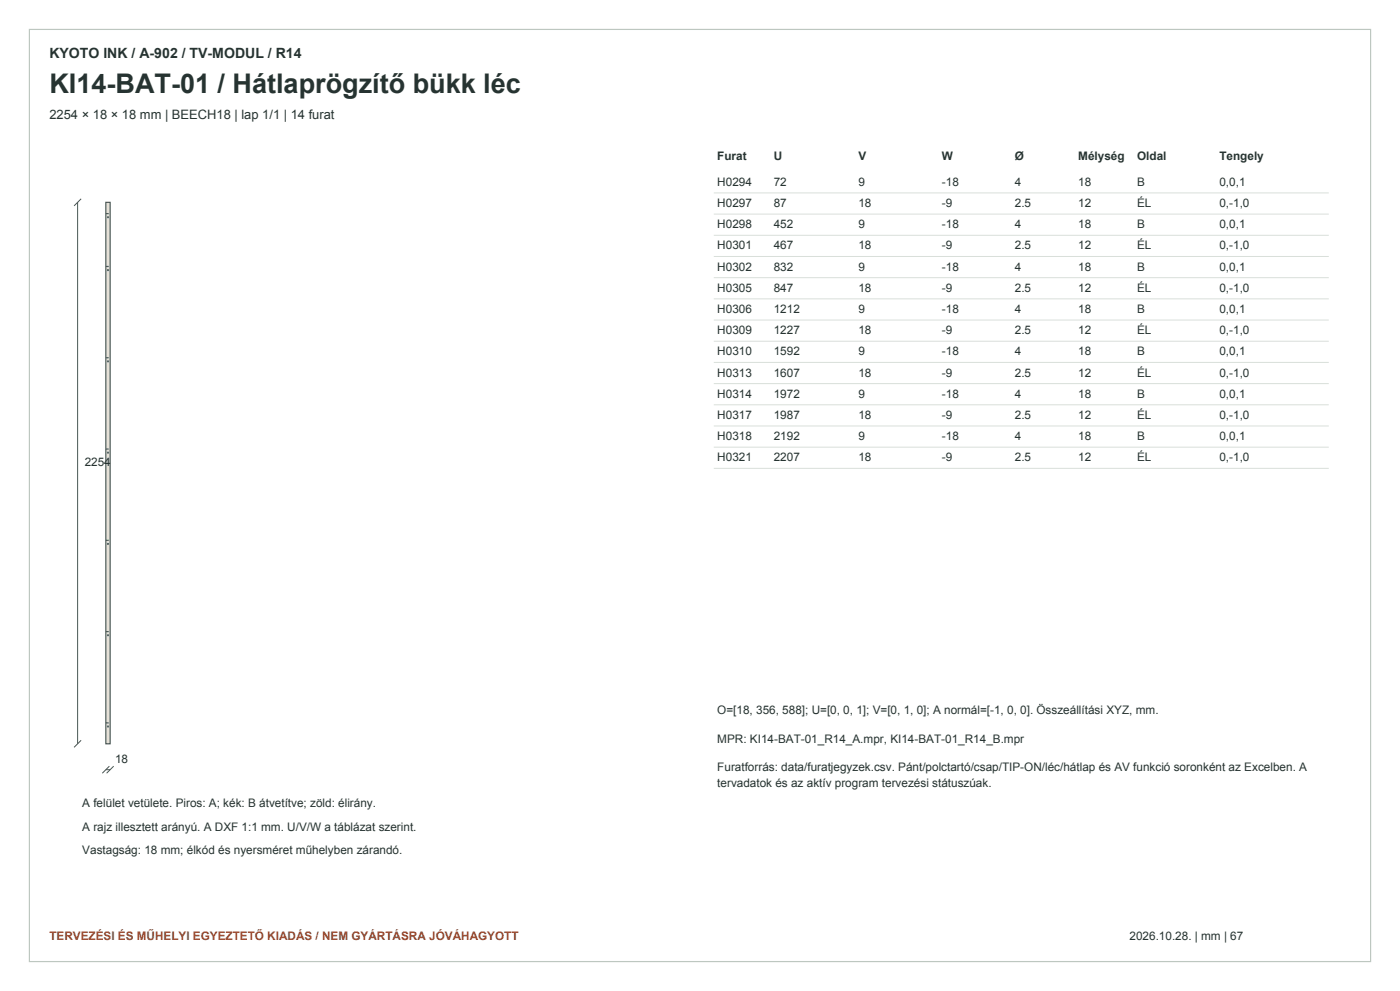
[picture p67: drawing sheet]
<svg xmlns="http://www.w3.org/2000/svg" width="420mm" height="297mm" viewBox="0 0 420 297" stroke-linecap="round" stroke-linejoin="round" font-family="sans-serif">
<defs><g id="words">
<text font-size="8.1" fill="#263331" x="14.8" y="27.9">KI14-BAT-01 / Hátlaprögzítő bükk léc</text>
<text font-size="4.2" fill="#263331" x="14.8" y="17.3">KYOTO INK / A-902 / TV-MODUL / R14</text>
<text font-size="3.9" fill="#263331" x="14.8" y="35.6">2254 × 18 × 18 mm | BEECH18 | lap 1/1 | 14 furat</text>
<g font-size="3.5" fill="#263331">
<text x="215.2" y="47.9">Furat</text>
<text x="232.1" y="47.9">U</text>
<text x="257.5" y="47.9">V</text>
<text x="282.6" y="47.9">W</text>
<text x="304.4" y="47.9">Ø</text>
<text x="323.5" y="47.9">Mélység</text>
<text x="341.1" y="47.9">Oldal</text>
<text x="365.8" y="47.9">Tengely</text>
<text x="215.2" y="55.7">H0294</text>
<text x="232.1" y="55.7">72</text>
<text x="257.5" y="55.7">9</text>
<text x="282.6" y="55.7">-18</text>
<text x="304.4" y="55.7">4</text>
<text x="323.5" y="55.7">18</text>
<text x="341.1" y="55.7">B</text>
<text x="365.8" y="55.7">0,0,1</text>
<text x="215.2" y="62.1">H0297</text>
<text x="232.1" y="62.1">87</text>
<text x="257.5" y="62.1">18</text>
<text x="282.6" y="62.1">-9</text>
<text x="304.4" y="62.1">2.5</text>
<text x="323.5" y="62.1">12</text>
<text x="341.1" y="62.1">ÉL</text>
<text x="365.8" y="62.1">0,-1,0</text>
<text x="215.2" y="68.4">H0298</text>
<text x="232.1" y="68.4">452</text>
<text x="257.5" y="68.4">9</text>
<text x="282.6" y="68.4">-18</text>
<text x="304.4" y="68.4">4</text>
<text x="323.5" y="68.4">18</text>
<text x="341.1" y="68.4">B</text>
<text x="365.8" y="68.4">0,0,1</text>
<text x="215.2" y="74.8">H0301</text>
<text x="232.1" y="74.8">467</text>
<text x="257.5" y="74.8">18</text>
<text x="282.6" y="74.8">-9</text>
<text x="304.4" y="74.8">2.5</text>
<text x="323.5" y="74.8">12</text>
<text x="341.1" y="74.8">ÉL</text>
<text x="365.8" y="74.8">0,-1,0</text>
<text x="215.2" y="81.1">H0302</text>
<text x="232.1" y="81.1">832</text>
<text x="257.5" y="81.1">9</text>
<text x="282.6" y="81.1">-18</text>
<text x="304.4" y="81.1">4</text>
<text x="323.5" y="81.1">18</text>
<text x="341.1" y="81.1">B</text>
<text x="365.8" y="81.1">0,0,1</text>
<text x="215.2" y="87.5">H0305</text>
<text x="232.1" y="87.5">847</text>
<text x="257.5" y="87.5">18</text>
<text x="282.6" y="87.5">-9</text>
<text x="304.4" y="87.5">2.5</text>
<text x="323.5" y="87.5">12</text>
<text x="341.1" y="87.5">ÉL</text>
<text x="365.8" y="87.5">0,-1,0</text>
<text x="215.2" y="93.8">H0306</text>
<text x="232.1" y="93.8">1212</text>
<text x="257.5" y="93.8">9</text>
<text x="282.6" y="93.8">-18</text>
<text x="304.4" y="93.8">4</text>
<text x="323.5" y="93.8">18</text>
<text x="341.1" y="93.8">B</text>
<text x="365.8" y="93.8">0,0,1</text>
<text x="215.2" y="100.2">H0309</text>
<text x="232.1" y="100.2">1227</text>
<text x="257.5" y="100.2">18</text>
<text x="282.6" y="100.2">-9</text>
<text x="304.4" y="100.2">2.5</text>
<text x="323.5" y="100.2">12</text>
<text x="341.1" y="100.2">ÉL</text>
<text x="365.8" y="100.2">0,-1,0</text>
<text x="215.2" y="106.5">H0310</text>
<text x="232.1" y="106.5">1592</text>
<text x="257.5" y="106.5">9</text>
<text x="282.6" y="106.5">-18</text>
<text x="304.4" y="106.5">4</text>
<text x="323.5" y="106.5">18</text>
<text x="341.1" y="106.5">B</text>
<text x="365.8" y="106.5">0,0,1</text>
<text x="215.2" y="112.9">H0313</text>
<text x="232.1" y="112.9">1607</text>
<text x="257.5" y="112.9">18</text>
<text x="282.6" y="112.9">-9</text>
<text x="304.4" y="112.9">2.5</text>
<text x="323.5" y="112.9">12</text>
<text x="341.1" y="112.9">ÉL</text>
<text x="365.8" y="112.9">0,-1,0</text>
<text x="215.2" y="119.2">H0314</text>
<text x="232.1" y="119.2">1972</text>
<text x="257.5" y="119.2">9</text>
<text x="282.6" y="119.2">-18</text>
<text x="304.4" y="119.2">4</text>
<text x="323.5" y="119.2">18</text>
<text x="341.1" y="119.2">B</text>
<text x="365.8" y="119.2">0,0,1</text>
<text x="215.2" y="125.6">H0317</text>
<text x="232.1" y="125.6">1987</text>
<text x="257.5" y="125.6">18</text>
<text x="282.6" y="125.6">-9</text>
<text x="304.4" y="125.6">2.5</text>
<text x="323.5" y="125.6">12</text>
<text x="341.1" y="125.6">ÉL</text>
<text x="365.8" y="125.6">0,-1,0</text>
<text x="215.2" y="131.9">H0318</text>
<text x="232.1" y="131.9">2192</text>
<text x="257.5" y="131.9">9</text>
<text x="282.6" y="131.9">-18</text>
<text x="304.4" y="131.9">4</text>
<text x="323.5" y="131.9">18</text>
<text x="341.1" y="131.9">B</text>
<text x="365.8" y="131.9">0,0,1</text>
<text x="25.4" y="139.7">2254</text>
<text x="215.2" y="138.3">H0321</text>
<text x="232.1" y="138.3">2207</text>
<text x="257.5" y="138.3">18</text>
<text x="282.6" y="138.3">-9</text>
<text x="304.4" y="138.3">2.5</text>
<text x="323.5" y="138.3">12</text>
<text x="341.1" y="138.3">ÉL</text>
<text x="365.8" y="138.3">0,-1,0</text>
<text x="215.2" y="214.1">O=[18, 356, 588]; U=[0, 0, 1]; V=[0, 1, 0]; A normál=[-1, 0, 0]. Összeállítási XYZ, mm.</text>
<text x="215.2" y="222.6">MPR: KI14-BAT-01_R14_A.mpr, KI14-BAT-01_R14_B.mpr</text>
<text x="34.5" y="228.6">18</text>
<text x="215.2" y="231">Furatforrás: data/furatjegyzek.csv. Pánt/polctartó/csap/TIP-ON/léc/hátlap és AV funkció soronként az Excelben. A</text>
<text x="215.2" y="236">tervadatok és az aktív program tervezési státuszúak.</text>
<text x="24.7" y="242">A felület vetülete. Piros: A; kék: B átvetítve; zöld: élirány.</text>
<text x="24.7" y="249">A rajz illesztett arányú. A DXF 1:1 mm. U/V/W a táblázat szerint.</text>
<text x="24.7" y="256.1">Vastagság: 18 mm; élkód és nyersméret műhelyben zárandó.</text>
<text x="338.9" y="281.8">2026.10.28. | mm | 67</text>
</g>
<text font-size="3.5" fill="#9a492e" x="14.8" y="281.8">TERVEZÉSI ÉS MŰHELYI EGYEZTETŐ KIADÁS / NEM GYÁRTÁSRA JÓVÁHAGYOTT</text>
</g></defs>
<path d="M8.8 8.8h402.4v279.4h-402.4z" fill="none" stroke="#bdc7c0" stroke-width=".35"/>
<path d="M31.7 60.6h1.3v162.3h-1.3z" fill-rule="evenodd" fill="#e6e1d7" stroke="#4a5955" stroke-width=".35"/>
<g fill="none" stroke="#3266a2" stroke-width=".35">
<circle cx="32.4" cy="65.1" r=".14"/>
<circle cx="32.4" cy="80.9" r=".14"/>
<circle cx="32.4" cy="108.3" r=".14"/>
<circle cx="32.4" cy="135.7" r=".14"/>
<circle cx="32.4" cy="163" r=".14"/>
<circle cx="32.4" cy="190.4" r=".14"/>
<circle cx="32.4" cy="217.7" r=".14"/>
</g>
<path d="M31.7 79.9h.9M31.7 64h.9M31.7 107.2h.9M31.7 134.6h.9M31.7 161.9h.9M31.7 189.3h.9M31.7 216.7h.9" fill="none" stroke="#298153" stroke-width=".35"/>
<path d="M24.3 59.6l-2.1 2.1M23.3 60.6v162.3M24.3 221.9l-2.1 2.1M31.7 230.7h1.3M32.8 229.6l-2.1 2.1M34.1 229.6l-2.1 2.1" fill="none" stroke="#465854" stroke-width=".3"/>
<g fill="none" stroke="#d9dfda" stroke-width=".3">
<path d="M214.1 57.8h184.5M214.1 64.2h184.5M214.1 70.5h184.5M214.1 76.9h184.5M214.1 83.2h184.5M214.1 89.6h184.5M214.1 95.9h184.5M214.1 102.3h184.5M214.1 108.6h184.5M214.1 115h184.5M214.1 121.3h184.5M214.1 127.7h184.5"/>
<path d="M214.1 134h184.5M214.1 140.4h184.5"/>
</g>
<use href="#words"/>
</svg>
